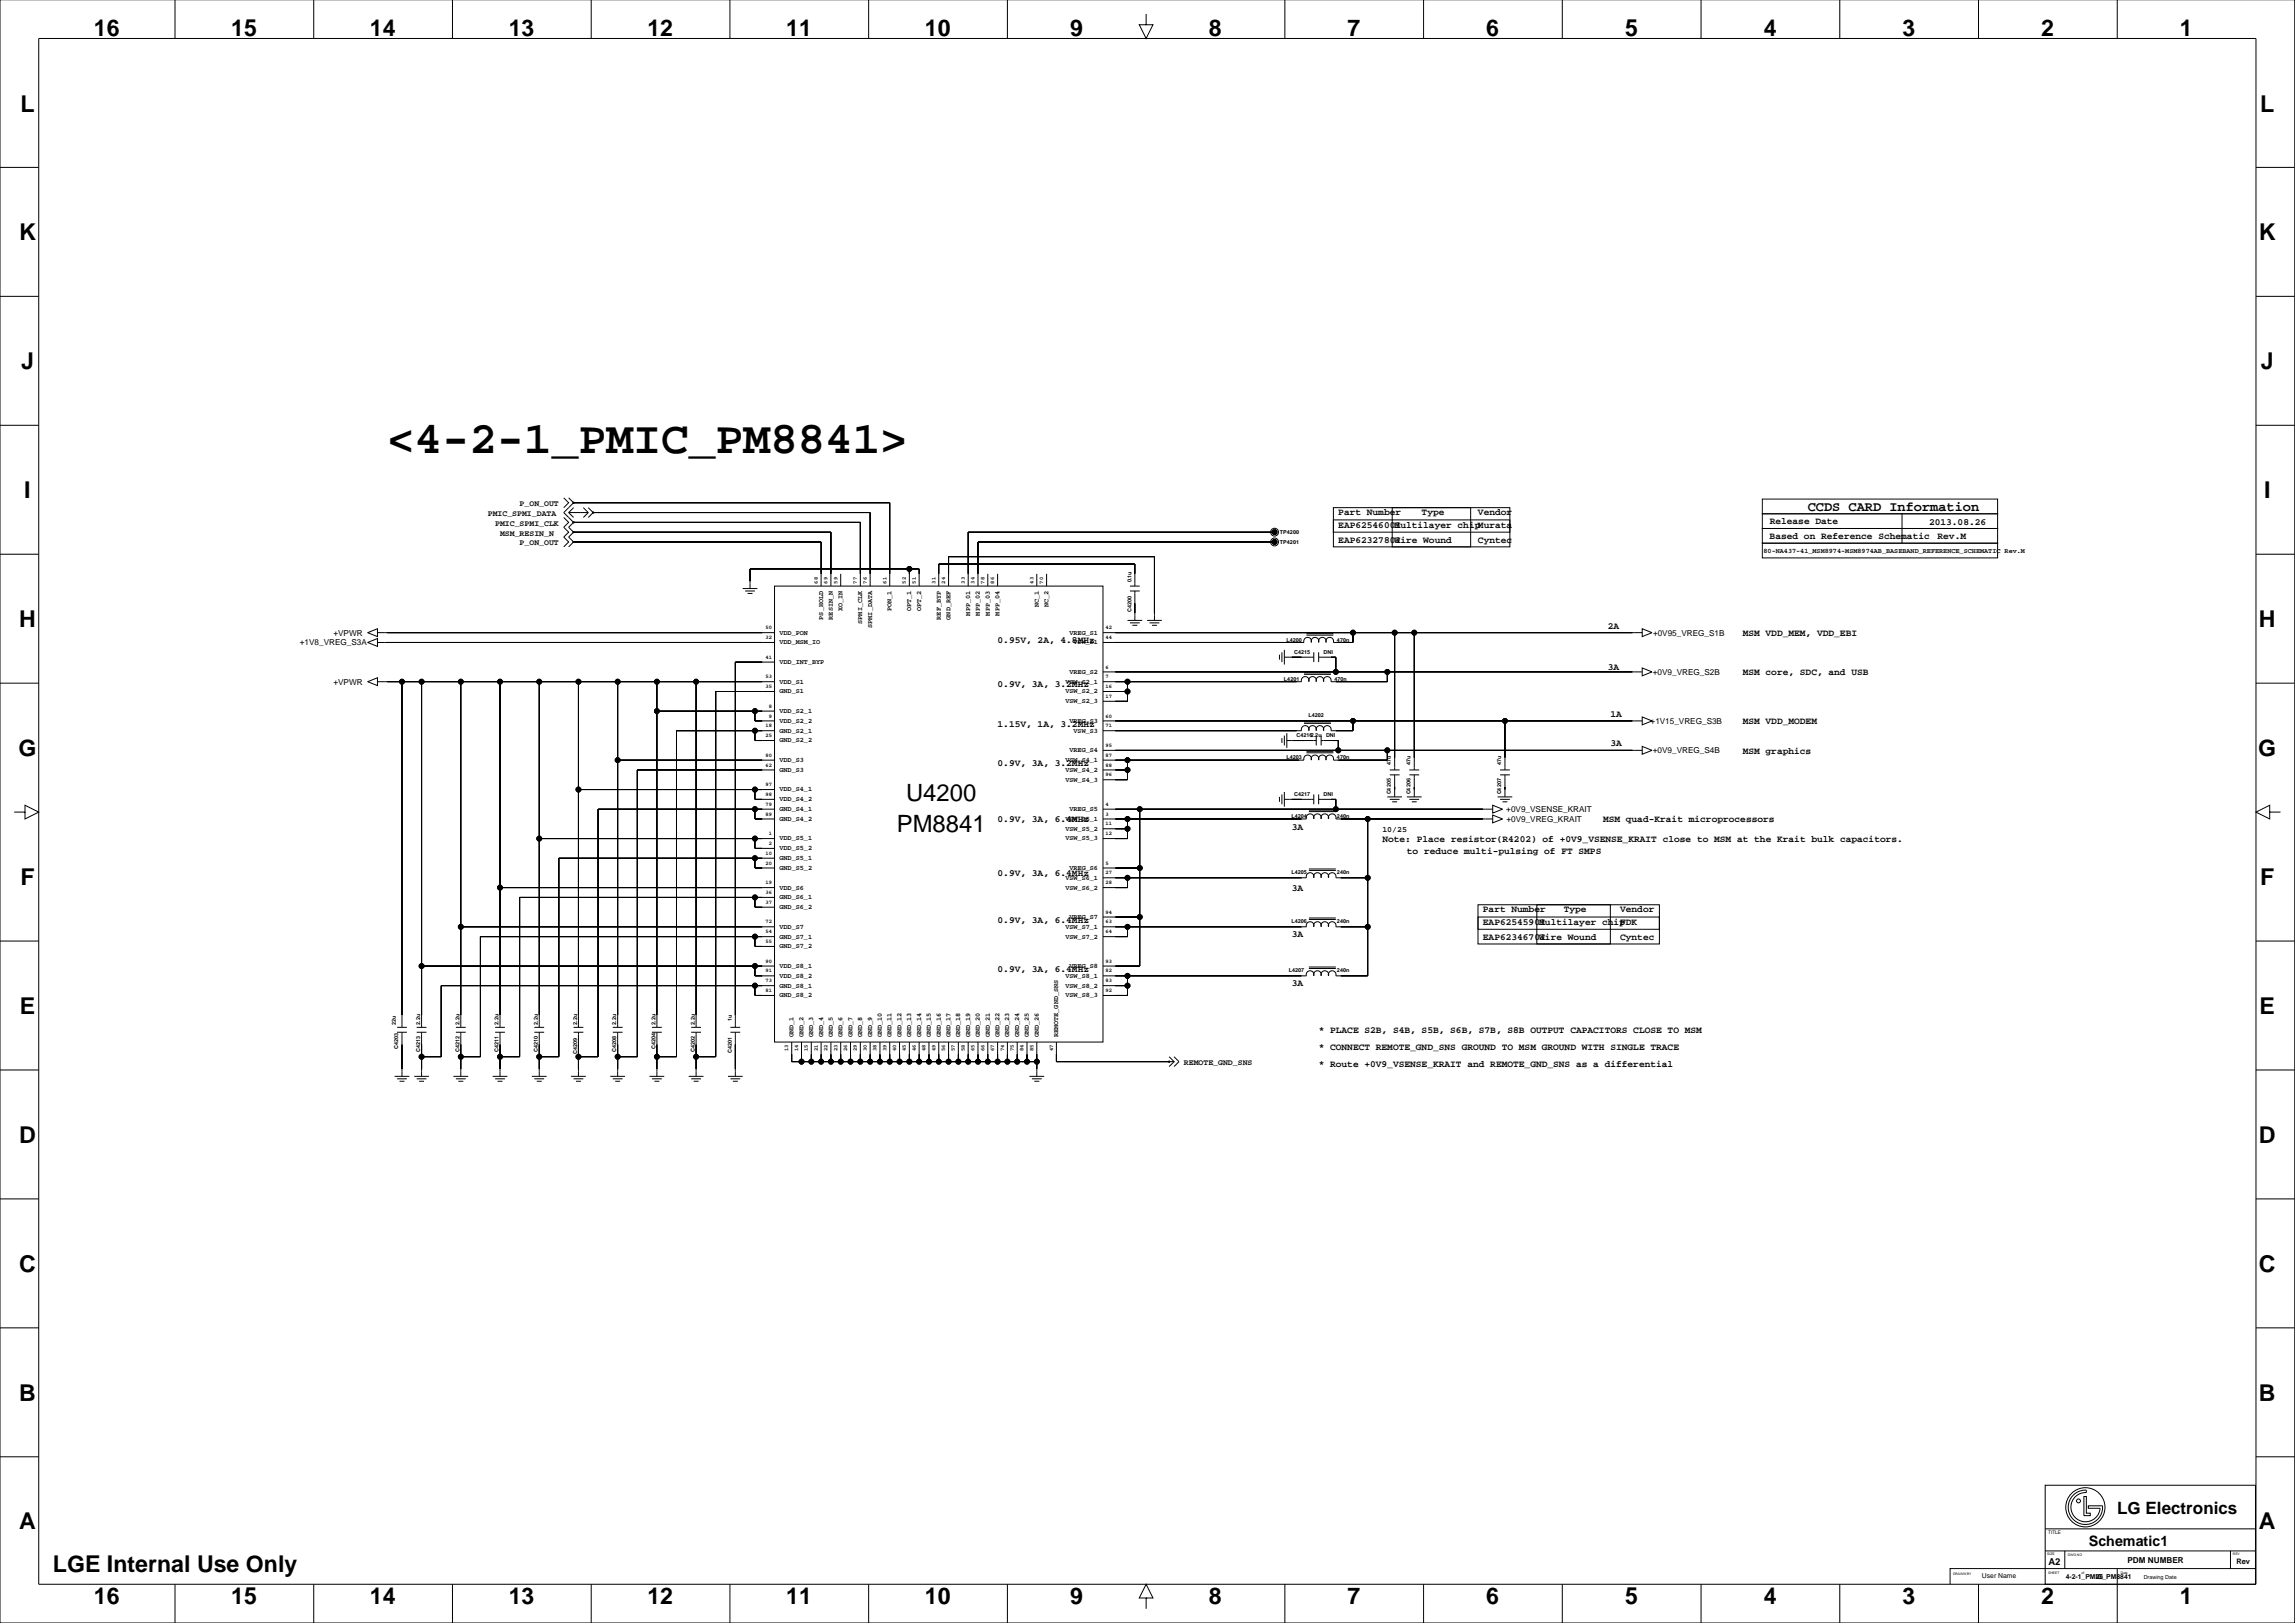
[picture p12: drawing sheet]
<svg xmlns="http://www.w3.org/2000/svg" width="1189mm" height="841mm" viewBox="0 0 1189 841" stroke-linecap="round" stroke-linejoin="round" font-family="sans-serif">
<defs><g id="words">
<text font-size="23.6" x="201" y="235">&lt;4-2-1_PMIC_PM8841&gt;</text>
<g font-size="12.3">
<text x="469" y="415">U4200</text>
<text x="465" y="431">PM8841</text>
</g>
<g font-size="12">
<text x="49" y="18">16</text>
<text x="120" y="18">15</text>
<text x="192" y="18">14</text>
<text x="264" y="18">13</text>
<text x="335" y="18">12</text>
<text x="407" y="18">11</text>
<text x="479" y="18">10</text>
<text x="554" y="18">9</text>
<text x="626" y="19">8</text>
<text x="698" y="18">7</text>
<text x="770" y="18">6</text>
<text x="842" y="18">5</text>
<text x="914" y="18">4</text>
<text x="986" y="18">3</text>
<text x="1057" y="18">2</text>
<text x="1129" y="18">1</text>
<text x="11" y="58">L</text>
<text x="1171" y="58">L</text>
<text x="10" y="125">K</text>
<text x="1170" y="125">K</text>
<text x="11" y="191">J</text>
<text x="1171" y="191">J</text>
<text x="13" y="258">I</text>
<text x="1173" y="258">I</text>
<text x="10" y="325">H</text>
<text x="1170" y="325">H</text>
<text x="10" y="392">G</text>
<text x="1170" y="392">G</text>
<text x="11" y="458">F</text>
<text x="1171" y="458">F</text>
<text x="10" y="525">E</text>
<text x="1170" y="525">E</text>
<text x="10" y="592">D</text>
<text x="1170" y="592">D</text>
<text x="10" y="659">C</text>
<text x="1170" y="659">C</text>
<text x="10" y="726">B</text>
<text x="1170" y="726">B</text>
<text x="10" y="792">A</text>
<text x="1170" y="792">A</text>
<text x="27" y="814">LGE Internal Use Only</text>
<text x="49" y="831">16</text>
<text x="120" y="831">15</text>
<text x="192" y="831">14</text>
<text x="264" y="831">13</text>
<text x="335" y="831">12</text>
<text x="407" y="831">11</text>
<text x="479" y="831">10</text>
<text x="554" y="831">9</text>
<text x="626" y="831">8</text>
<text x="698" y="831">7</text>
<text x="770" y="831">6</text>
<text x="842" y="831">5</text>
<text x="914" y="831">4</text>
<text x="986" y="831">3</text>
<text x="1057" y="831">2</text>
<text x="1129" y="831">1</text>
</g>
<text font-size="8.8" x="1097" y="784">LG Electronics</text>
<text font-size="7.4" x="1082" y="801">Schematic1</text>
<text font-size="7.1" x="936" y="265">CCDS CARD Information</text>
<g font-size="4.9">
<text x="693" y="267">Part Number</text>
<text x="736" y="267">Type</text>
<text x="766" y="267">Vendor</text>
<text x="693" y="273">EAP62546001</text>
<text x="722" y="273">Multilayer chipMurata</text>
<text x="917" y="272">Release Date</text>
<text x="999" y="272">2013.08.26</text>
<text x="693" y="281">EAP62327801</text>
<text x="722" y="281">Wire Wound</text>
<text x="766" y="281">Cyntec</text>
<text x="917" y="279">Based on Reference Schematic</text>
<text x="1004" y="279">Rev.M</text>
<text x="833" y="326">2A</text>
<text x="903" y="329">MSM VDD_MEM, VDD_EBI</text>
<text x="517" y="333">0.95V, 2A, 4.8MHz</text>
<text x="833" y="347">3A</text>
<text x="903" y="350">MSM core, SDC, and USB</text>
<text x="517" y="356">0.9V, 3A, 3.2MHz</text>
<text x="834" y="371">1A</text>
<text x="517" y="376">1.15V, 1A, 3.2MHz</text>
<text x="903" y="375">MSM VDD_MODEM</text>
<text x="834" y="387">3A</text>
<text x="903" y="390">MSM graphics</text>
<text x="517" y="397">0.9V, 3A, 3.2MHz</text>
<text x="517" y="426">0.9V, 3A, 6.4MHz</text>
<text x="830" y="426">MSM quad-Krait microprocessors</text>
<text x="669" y="430">3A</text>
<text x="716" y="436">Note: Place resistor(R4202) of +0V9_VSENSE_KRAIT close to MSM at the Krait bulk capacitors.</text>
<text x="729" y="442">to reduce multi-pulsing of FT SMPS</text>
<text x="517" y="454">0.9V, 3A, 6.4MHz</text>
<text x="669" y="461">3A</text>
<text x="768" y="472">Part Number</text>
<text x="810" y="472">Type</text>
<text x="839" y="472">Vendor</text>
<text x="517" y="478">0.9V, 3A, 6.4MHz</text>
<text x="768" y="479">EAP62545901</text>
<text x="797" y="479">Multilayer chip</text>
<text x="839" y="479">FDK</text>
<text x="669" y="486">3A</text>
<text x="768" y="487">EAP62346701</text>
<text x="797" y="487">Wire Wound</text>
<text x="839" y="487">Cyntec</text>
<text x="517" y="503">0.9V, 3A, 6.4MHz</text>
<text x="669" y="511">3A</text>
<text x="683" y="535">* PLACE S2B, S4B, S5B, S6B, S7B, S8B OUTPUT CAPACITORS CLOSE TO MSM</text>
<text x="683" y="544">* CONNECT REMOTE_GND_SNS GROUND TO MSM GROUND WITH SINGLE TRACE</text>
<text x="683" y="553">* Route +0V9_VSENSE_KRAIT and REMOTE_GND_SNS as a differential</text>
<text x="1061" y="811">A2</text>
</g>
<g font-size="4.2">
<text x="269" y="262">P_ON_OUT</text>
<text x="253" y="267">PMIC_SPMI_DATA</text>
<text x="256" y="272">PMIC_SPMI_CLK</text>
<text x="259" y="277">MSM_RESIN_N</text>
<text x="269" y="283">P_ON_OUT</text>
<text x="173" y="329">+VPWR</text>
<text x="856" y="329">+0V95_VREG_S1B</text>
<text x="155" y="334">+1V8_VREG_S3A</text>
<text x="856" y="350">+0V9_VREG_S2B</text>
<text x="173" y="355">+VPWR</text>
<text x="855" y="375">+1V15_VREG_S3B</text>
<text x="856" y="390">+0V9_VREG_S4B</text>
<text x="780" y="421">+0V9_VSENSE_KRAIT</text>
<text x="780" y="426">+0V9_VREG_KRAIT</text>
<text x="716" y="431">10/25</text>
<text x="613" y="552">REMOTE_GND_SNS</text>
<text x="1102" y="810">PDM NUMBER</text>
</g>
<text font-size="3.9" x="1158" y="810">Rev</text>
<g font-size="3.5">
<text x="914" y="286">80-NA437-41_MSM8974-MSM8974AB_BASEBAND_REFERENCE_SCHEMATIC Rev.M</text>
<text x="437" y="317" transform="rotate(-90 437 317)">XO_IN</text>
<text x="462" y="317" transform="rotate(-90 462 317)">PON_1</text>
<text x="472" y="317" transform="rotate(-90 472 317)">OPT_1</text>
<text x="477" y="317" transform="rotate(-90 477 317)">OPT_2</text>
<text x="538" y="315" transform="rotate(-90 538 315)">NC_1</text>
<text x="543" y="315" transform="rotate(-90 543 315)">NC_2</text>
<text x="426" y="321" transform="rotate(-90 426 321)">PS_HOLD</text>
<text x="431" y="321" transform="rotate(-90 431 321)">RESIN_N</text>
<text x="447" y="323" transform="rotate(-90 447 323)">SPMI_CLK</text>
<text x="487" y="321" transform="rotate(-90 487 321)">REF_BYP</text>
<text x="492" y="321" transform="rotate(-90 492 321)">GND_REF</text>
<text x="503" y="319" transform="rotate(-90 503 319)">MPP_01</text>
<text x="508" y="319" transform="rotate(-90 508 319)">MPP_02</text>
<text x="513" y="319" transform="rotate(-90 513 319)">MPP_03</text>
<text x="518" y="319" transform="rotate(-90 518 319)">MPP_04</text>
<text x="404" y="329">VDD_PON</text>
<text x="452" y="325" transform="rotate(-90 452 325)">SPMI_DATA</text>
<text x="554" y="329">VREG_S1</text>
<text x="404" y="334">VDD_MSM_IO</text>
<text x="556" y="334">VSW_S1</text>
<text x="404" y="344">VDD_INT_BYP</text>
<text x="554" y="349">VREG_S2</text>
<text x="404" y="359">GND_S1</text>
<text x="404" y="354">VDD_S1</text>
<text x="552" y="354">VSW_S2_1</text>
<text x="552" y="359">VSW_S2_2</text>
<text x="552" y="364">VSW_S2_3</text>
<text x="404" y="369">VDD_S2_1</text>
<text x="404" y="374">VDD_S2_2</text>
<text x="554" y="374">VREG_S3</text>
<text x="404" y="379">GND_S2_1</text>
<text x="556" y="379">VSW_S3</text>
<text x="404" y="385">GND_S2_2</text>
<text x="554" y="390">VREG_S4</text>
<text x="404" y="395">VDD_S3</text>
<text x="552" y="395">VSW_S4_1</text>
<text x="404" y="400">GND_S3</text>
<text x="552" y="400">VSW_S4_2</text>
<text x="552" y="405">VSW_S4_3</text>
<text x="404" y="410">VDD_S4_1</text>
<text x="404" y="415">VDD_S4_2</text>
<text x="404" y="420">GND_S4_1</text>
<text x="404" y="425">GND_S4_2</text>
<text x="552" y="425">VSW_S5_1</text>
<text x="554" y="420">VREG_S5</text>
<text x="552" y="430">VSW_S5_2</text>
<text x="404" y="435">VDD_S5_1</text>
<text x="552" y="435">VSW_S5_3</text>
<text x="404" y="440">VDD_S5_2</text>
<text x="404" y="446">GND_S5_1</text>
<text x="404" y="451">GND_S5_2</text>
<text x="552" y="456">VSW_S6_1</text>
<text x="554" y="451">VREG_S6</text>
<text x="404" y="461">VDD_S6</text>
<text x="552" y="461">VSW_S6_2</text>
<text x="404" y="466">GND_S6_1</text>
<text x="404" y="471">GND_S6_2</text>
<text x="554" y="476">VREG_S7</text>
<text x="404" y="481">VDD_S7</text>
<text x="552" y="481">VSW_S7_1</text>
<text x="404" y="486">GND_S7_1</text>
<text x="404" y="491">GND_S7_2</text>
<text x="552" y="486">VSW_S7_2</text>
<text x="404" y="501">VDD_S8_1</text>
<text x="554" y="501">VREG_S8</text>
<text x="404" y="506">VDD_S8_2</text>
<text x="552" y="506">VSW_S8_1</text>
<text x="404" y="512">GND_S8_1</text>
<text x="552" y="512">VSW_S8_2</text>
<text x="404" y="517">GND_S8_2</text>
<text x="552" y="517">VSW_S8_3</text>
<text x="411" y="537" transform="rotate(-90 411 537)">GND_1</text>
<text x="416" y="537" transform="rotate(-90 416 537)">GND_2</text>
<text x="421" y="537" transform="rotate(-90 421 537)">GND_3</text>
<text x="426" y="537" transform="rotate(-90 426 537)">GND_4</text>
<text x="431" y="537" transform="rotate(-90 431 537)">GND_5</text>
<text x="437" y="537" transform="rotate(-90 437 537)">GND_6</text>
<text x="442" y="537" transform="rotate(-90 442 537)">GND_7</text>
<text x="447" y="537" transform="rotate(-90 447 537)">GND_8</text>
<text x="452" y="537" transform="rotate(-90 452 537)">GND_9</text>
<text x="457" y="537" transform="rotate(-90 457 537)">GND_10</text>
<text x="462" y="537" transform="rotate(-90 462 537)">GND_11</text>
<text x="467" y="537" transform="rotate(-90 467 537)">GND_12</text>
<text x="472" y="537" transform="rotate(-90 472 537)">GND_13</text>
<text x="477" y="537" transform="rotate(-90 477 537)">GND_14</text>
<text x="482" y="537" transform="rotate(-90 482 537)">GND_15</text>
<text x="487" y="537" transform="rotate(-90 487 537)">GND_16</text>
<text x="492" y="537" transform="rotate(-90 492 537)">GND_17</text>
<text x="497" y="537" transform="rotate(-90 497 537)">GND_18</text>
<text x="503" y="537" transform="rotate(-90 503 537)">GND_19</text>
<text x="508" y="537" transform="rotate(-90 508 537)">GND_20</text>
<text x="513" y="537" transform="rotate(-90 513 537)">GND_21</text>
<text x="518" y="537" transform="rotate(-90 518 537)">GND_22</text>
<text x="523" y="537" transform="rotate(-90 523 537)">GND_23</text>
<text x="528" y="537" transform="rotate(-90 528 537)">GND_24</text>
<text x="533" y="537" transform="rotate(-90 533 537)">GND_25</text>
<text x="538" y="537" transform="rotate(-90 538 537)">GND_26</text>
<text x="548" y="537" transform="rotate(-90 548 537)">REMOTE_GND_SNS</text>
<text x="1027" y="818">User Name</text>
<text x="1070" y="818">4-2-1_PMIC_PM8841</text>
<text x="1086" y="818">26</text>
</g>
<g font-size="2.8">
<text x="663" y="277">TP4200</text>
<text x="663" y="282">TP4201</text>
<text x="424" y="302" transform="rotate(-90 424 302)">68</text>
<text x="429" y="302" transform="rotate(-90 429 302)">69</text>
<text x="434" y="302" transform="rotate(-90 434 302)">59</text>
<text x="444" y="302" transform="rotate(-90 444 302)">77</text>
<text x="449" y="302" transform="rotate(-90 449 302)">76</text>
<text x="459" y="302" transform="rotate(-90 459 302)">61</text>
<text x="469" y="302" transform="rotate(-90 469 302)">52</text>
<text x="474" y="302" transform="rotate(-90 474 302)">51</text>
<text x="485" y="302" transform="rotate(-90 485 302)">31</text>
<text x="490" y="302" transform="rotate(-90 490 302)">24</text>
<text x="500" y="302" transform="rotate(-90 500 302)">33</text>
<text x="505" y="302" transform="rotate(-90 505 302)">34</text>
<text x="510" y="302" transform="rotate(-90 510 302)">78</text>
<text x="515" y="302" transform="rotate(-90 515 302)">86</text>
<text x="535" y="302" transform="rotate(-90 535 302)">43</text>
<text x="540" y="302" transform="rotate(-90 540 302)">70</text>
<text x="586" y="302" transform="rotate(-90 586 302)">0.1u</text>
<text x="586" y="317" transform="rotate(-90 586 317)">C4200</text>
<text x="397" y="326">50</text>
<text x="573" y="326">42</text>
<text x="397" y="331">32</text>
<text x="573" y="331">44</text>
<text x="666" y="332">L4200</text>
<text x="693" y="332">470n</text>
<text x="397" y="341">41</text>
<text x="670" y="339">C4215</text>
<text x="686" y="339">DNI</text>
<text x="573" y="346">6</text>
<text x="397" y="351">53</text>
<text x="573" y="351">7</text>
<text x="665" y="353">L4201</text>
<text x="691" y="353">470n</text>
<text x="397" y="356">35</text>
<text x="573" y="356">16</text>
<text x="573" y="362">17</text>
<text x="398" y="372">9</text>
<text x="398" y="367">8</text>
<text x="573" y="372">60</text>
<text x="678" y="372">L4202</text>
<text x="397" y="377">18</text>
<text x="573" y="377">71</text>
<text x="397" y="382">25</text>
<text x="672" y="382">C42162.2u</text>
<text x="687" y="382">DNI</text>
<text x="573" y="387">95</text>
<text x="397" y="392">80</text>
<text x="573" y="392">87</text>
<text x="666" y="393">L4203</text>
<text x="693" y="393">470n</text>
<text x="397" y="397">62</text>
<text x="573" y="397">88</text>
<text x="720" y="396" transform="rotate(-90 720 396)">47u</text>
<text x="731" y="396" transform="rotate(-90 731 396)">47u</text>
<text x="778" y="396" transform="rotate(-90 778 396)">47u</text>
<text x="397" y="407">97</text>
<text x="573" y="402">96</text>
<text x="397" y="412">98</text>
<text x="670" y="412">C4217</text>
<text x="686" y="412">DNI</text>
<text x="720" y="412" transform="rotate(-90 720 412)">C4205</text>
<text x="731" y="412" transform="rotate(-90 731 412)">C4206</text>
<text x="778" y="412" transform="rotate(-90 778 412)">C4207</text>
<text x="397" y="417">79</text>
<text x="573" y="417">4</text>
<text x="397" y="422">89</text>
<text x="573" y="422">3</text>
<text x="669" y="424">L4204</text>
<text x="693" y="424">240n</text>
<text x="573" y="428">11</text>
<text x="398" y="438">2</text>
<text x="398" y="433">1</text>
<text x="573" y="433">12</text>
<text x="397" y="443">10</text>
<text x="397" y="448">20</text>
<text x="573" y="448">5</text>
<text x="573" y="453">27</text>
<text x="669" y="453">L4205</text>
<text x="693" y="453">240n</text>
<text x="397" y="458">19</text>
<text x="573" y="458">28</text>
<text x="397" y="463">36</text>
<text x="397" y="468">37</text>
<text x="573" y="473">94</text>
<text x="397" y="478">72</text>
<text x="573" y="478">63</text>
<text x="669" y="478">L4206</text>
<text x="693" y="478">240n</text>
<text x="397" y="483">54</text>
<text x="573" y="483">64</text>
<text x="397" y="488">55</text>
<text x="397" y="504">91</text>
<text x="397" y="499">90</text>
<text x="573" y="504">82</text>
<text x="573" y="499">93</text>
<text x="668" y="504">L4207</text>
<text x="693" y="504">240n</text>
<text x="397" y="509">73</text>
<text x="573" y="509">83</text>
<text x="397" y="514">81</text>
<text x="573" y="514">92</text>
<text x="205" y="531" transform="rotate(-90 205 531)">22u</text>
<text x="218" y="531" transform="rotate(-90 218 531)">2.2u</text>
<text x="238" y="531" transform="rotate(-90 238 531)">2.2u</text>
<text x="258" y="531" transform="rotate(-90 258 531)">2.2u</text>
<text x="279" y="531" transform="rotate(-90 279 531)">2.2u</text>
<text x="299" y="531" transform="rotate(-90 299 531)">2.2u</text>
<text x="319" y="531" transform="rotate(-90 319 531)">2.2u</text>
<text x="340" y="531" transform="rotate(-90 340 531)">2.2u</text>
<text x="360" y="531" transform="rotate(-90 360 531)">2.2u</text>
<text x="379" y="529" transform="rotate(-90 379 529)">1u</text>
<text x="206" y="544" transform="rotate(-90 206 544)">C4203</text>
<text x="218" y="545" transform="rotate(-90 218 545)">C4213</text>
<text x="238" y="545" transform="rotate(-90 238 545)">C4212</text>
<text x="258" y="545" transform="rotate(-90 258 545)">C4211</text>
<text x="279" y="545" transform="rotate(-90 279 545)">C4210</text>
<text x="319" y="545" transform="rotate(-90 319 545)">C4208</text>
<text x="340" y="544" transform="rotate(-90 340 544)">C4204</text>
<text x="360" y="545" transform="rotate(-90 360 545)">C4202</text>
<text x="379" y="546" transform="rotate(-90 379 546)">C4201</text>
<text x="408" y="544" transform="rotate(-90 408 544)">13</text>
<text x="413" y="544" transform="rotate(-90 413 544)">14</text>
<text x="419" y="544" transform="rotate(-90 419 544)">15</text>
<text x="424" y="544" transform="rotate(-90 424 544)">21</text>
<text x="429" y="544" transform="rotate(-90 429 544)">22</text>
<text x="434" y="544" transform="rotate(-90 434 544)">23</text>
<text x="439" y="544" transform="rotate(-90 439 544)">26</text>
<text x="444" y="544" transform="rotate(-90 444 544)">29</text>
<text x="449" y="544" transform="rotate(-90 449 544)">30</text>
<text x="454" y="544" transform="rotate(-90 454 544)">38</text>
<text x="459" y="544" transform="rotate(-90 459 544)">39</text>
<text x="464" y="544" transform="rotate(-90 464 544)">40</text>
<text x="469" y="544" transform="rotate(-90 469 544)">45</text>
<text x="474" y="544" transform="rotate(-90 474 544)">46</text>
<text x="479" y="544" transform="rotate(-90 479 544)">48</text>
<text x="485" y="544" transform="rotate(-90 485 544)">49</text>
<text x="490" y="544" transform="rotate(-90 490 544)">56</text>
<text x="495" y="544" transform="rotate(-90 495 544)">57</text>
<text x="500" y="544" transform="rotate(-90 500 544)">58</text>
<text x="505" y="544" transform="rotate(-90 505 544)">65</text>
<text x="510" y="544" transform="rotate(-90 510 544)">66</text>
<text x="515" y="544" transform="rotate(-90 515 544)">67</text>
<text x="520" y="544" transform="rotate(-90 520 544)">74</text>
<text x="525" y="544" transform="rotate(-90 525 544)">75</text>
<text x="530" y="544" transform="rotate(-90 530 544)">84</text>
<text x="535" y="544" transform="rotate(-90 535 544)">85</text>
<text x="545" y="544" transform="rotate(-90 545 544)">47</text>
<text x="299" y="546" transform="rotate(-90 299 546)">C4209</text>
<text x="1110" y="818">Drawing Date</text>
</g>
<text font-size="2.5" x="1061" y="795">TITLE</text>
<g font-size="1.8">
<text x="1060" y="806">SIZE</text>
<text x="1071" y="806">DWG NO</text>
<text x="1157" y="806">REV</text>
<text x="1012" y="816">DRAWN BY</text>
<text x="1061" y="815">SHEET</text>
<text x="1078" y="815">of</text>
<text x="1099" y="815">Date</text>
</g>
</g></defs>
<g fill="none" stroke="#000" stroke-width=".52">
<path d="M0 0v841h1189v-841M91 0v20M163 0v20M234 0v20M306 0v20M378 0v20M450 0v20M522 0v20M666 0v20M737 0v20M809 0v20M881 0v20"/>
<path d="M953 0v20M1025 0v20M1097 0v20M20 20h1149v801h-1149zM594 7v6h3l-3 7-4-7h4M0 87h20M1169 87h20M0 154h20M1169 154h20M0 220h20M1169 220h20M292 258l3 2-3 3"/>
<path d="M295 258l2 2-5 5 5 6-2 2 2 3-2 2 2 3-2 2M913 259h122v7h-122zM292 268l3 3-3 2 3 3-3 2 3 3-3 2M295 265h10M295 265l2 3M297 271h.1M297 276h.1M297 260h.1M297 276h133v28M297 260h164v44M297 271h149v33M297 263l-2 2"/>
<path d="M302 263l3 2M305 263l2 2-2 3M305 265l-3 3M307 265h.1M307 265h144v39M660 276h.1M661 276h-159v28M691 269h91v7h-91zM691 263h91v20h-91zM721 263h41v20h-41zM913 266h122v8h-122zM913 274h122v7h-122z"/>
<path d="M985 266v15M0 287h20M297 281h.1M297 281h128v23M436 297v7M471 295v9M512 297v7M517 297v7M537 297v7M542 297v7M660 281h.1M661 281h-154v23"/>
<path d="M913 281h122v8h-122zM1169 287h20M385 305h7M386 306h5M387 307h3M401 304h170v236h-170zM476 304v-9h-87v10M486 304v-12h102v12M491 304v-16h107v33M585 306h5M585 304h5M588 306v15"/>
<path d="M190 333l6-2v4zM190 328l6-2v4zM196 333h205M196 328h205M571 328h280M584 321h8M585 323h5M587 324h2M594 321h8M595 323h6M597 324h2M663 339v3"/>
<path d="M664 338v5M665 337v7M677 329h14M677 328h14M679 333a2 2 0 0 1 2-3 2 2 0 0 1 2 3M679 333a2 2 0 0 0-2-3 2 2 0 0 0-2 3h-104M681 338v5M683 338v5M701 328v5h-10a2 2 0 0 0-2-3 2 2 0 0 0-2 3 2 2 0 0 0-2-3 2 2 0 0 0-2 3M722 328v71M733 328v71M851 326l5 2-5 2z"/>
<path d="M0 354h20M190 353l6-2v4zM196 353h205M208 353v179M218 353v179M239 353v179M259 353v179M279 353v179M300 353v179M320 353v179M340 353v179M361 353v179"/>
<path d="M401 343h-20v189M401 358h-30v189h-10M571 353h103M571 358h13M571 348h280M584 353v10h-13M665 340h16M674 353a2 2 0 0 1 2-3 2 2 0 0 1 2 3 2 2 0 0 1 2-3 2 2 0 0 1 2 3 2 2 0 0 1 2-3 2 2 0 0 1 2 3 2 2 0 0 1 2-3 2 2 0 0 1 1 3M675 349h14M683 340h9v8M719 348v5h-30M851 346l5 2-5 2z"/>
<path d="M1169 354h20M340 368h61M391 368v5h10M391 378v6h10M401 378h-51v169h-10M571 373h280M667 380v7M675 375h14M675 374h14M701 373v5h-12a2 2 0 0 0-1-2 2 2 0 0 0-2 2 2 2 0 0 0-2-2 2 2 0 0 0-2 2 2 2 0 0 0-2-2 2 2 0 0 0-2 2 2 2 0 0 0-2-2 2 2 0 0 0-2 2h-103M780 373v26M851 371l5 2-5 2z"/>
<path d="M320 394h81M401 399h-71v148h-10M571 399h13M571 389h280M584 394v10h-13M664 382v3M665 381v5M667 384h15M677 390h14M677 389h14M679 394a2 2 0 0 1 2-3 2 2 0 0 1 2 3M679 394a2 2 0 0 0-2-3 2 2 0 0 0-2 3h-104"/>
<path d="M682 381v5M684 384h9v5M684 381v5M719 389v5h-28a2 2 0 0 0-2-3 2 2 0 0 0-2 3 2 2 0 0 0-2-3 2 2 0 0 0-2 3M720 399h5M730 399h5M777 399h5M851 387l5 2-5 2zM300 409h101M391 409v5h10M391 419v5h10M401 419h-91v128h-10"/>
<path d="M571 419h202M590 419v81h-19M663 413v2M664 412v5M665 414h16M665 410v8M678 420h14M681 412v5M683 414h9v5M683 412v5M719 413h7M720 401h5"/>
<path d="M720 414h5M721 415h3M722 401v12M729 413h7M730 401h5M730 414h5M731 415h3M733 401v12M773 417l5 2-5 2zM776 413h7M777 401h5M777 414h5"/>
<path d="M778 415h3M780 401v12M7 421h6v-4l7 4-7 3v-3M279 434h122M391 434v5h10M571 424h106a2 2 0 0 1 2-2 2 2 0 0 1 2 2 2 2 0 0 1 1-2 2 2 0 0 1 2 2 2 2 0 0 1 2-2 2 2 0 0 1 2 2 2 2 0 0 1 2-2 2 2 0 0 1 2 2h81M571 429h13M584 424v10h-13M708 424v81h-16a2 2 0 0 0-2-2 2 2 0 0 0-2 2 2 2 0 0 0-2-2 2 2 0 0 0-2 2 2 2 0 0 0-2-2 2 2 0 0 0-1 2 2 2 0 0 0-2-2 2 2 0 0 0-2 2h-106M773 422l5 2-5 2zM1176 421v-4l-7 4 7 3v-3h5M259 460h142"/>
<path d="M391 445v5h10M401 445h-112v102h-10M571 455h106a2 2 0 0 1 2-3 2 2 0 0 1 2 3 2 2 0 0 1 1-3 2 2 0 0 1 2 3 2 2 0 0 1 2-3 2 2 0 0 1 2 3 2 2 0 0 1 2-3 2 2 0 0 1 2 3h16M571 450h19M584 455v5h-13M678 451h14M678 450h14M391 465v5h10M401 465h-132v82h-10M571 475h19M678 476h14M766 469h94v20h-94z"/>
<path d="M766 475h94v6h-94zM796 469h38v20h-38zM0 487h20M239 480h162M391 485v5h10M401 485h-152v62h-10M571 480h106a2 2 0 0 1 2-3 2 2 0 0 1 2 3 2 2 0 0 1 1-3 2 2 0 0 1 2 3 2 2 0 0 1 2-3 2 2 0 0 1 2 3 2 2 0 0 1 2-3 2 2 0 0 1 2 3h16M584 480v5h-13M1169 487h20M218 500h183M391 500v5h10M391 511v5h10"/>
<path d="M401 511h-172v36h-11M571 511h13M584 505v11h-13M678 502h14M678 501h14M206 532h5M206 535h5M208 535v23M216 532h5M216 535h5M218 535v23M236 532h5"/>
<path d="M236 535h5M239 535v23M256 532h6M256 535h6M259 535v23M277 532h5M277 535h5M279 535v23M297 532h5M297 535h5M300 535v23M317 532h6"/>
<path d="M317 535h6M320 535v23M338 532h5M338 535h5M340 535v23M358 532h5M358 535h5M361 535v23M378 532h5M378 535h5M381 535v23M410 540v10h127"/>
<path d="M415 540v10M420 540v10M425 540v10M430 540v10M436 540v10M441 540v10M446 540v10M451 540v10M456 540v10M461 540v10M466 540v10M471 540v10"/>
<path d="M476 540v10M481 540v10M486 540v10M491 540v10M496 540v10M502 540v10M507 540v10M512 540v10M517 540v10M522 540v10M527 540v10M532 540v10"/>
<path d="M537 540v18M547 540v10h59M0 554h20M204 558h8M206 559h5M215 558h7M216 559h5M235 558h8M236 559h5M255 558h8M256 559h6M276 558h7"/>
<path d="M277 559h5M296 558h7M297 559h5M316 558h8M317 559h6M336 558h8M338 559h5M357 558h7M358 559h5M377 558h8M378 559h5M533 558h8"/>
<path d="M535 559h5M606 550h.1M606 547l2 3h-2M608 547l3 3-3 2M608 550l-2 2M1169 554h20M207 560h3M217 560h3M237 560h3M258 560h2M278 560h3M298 560h3"/>
<path d="M319 560h2M339 560h3M359 560h3M380 560h2M536 560h2M0 621h20M1169 621h20M0 688h20M1169 688h20M0 755h20M1169 755h20M1059 769h109v52h-109z"/>
<path d="M1074 775a9 9 0 0 1 7-3v1a8 8 0 0 0-8 7 8 8 0 0 0 7 8 8 8 0 0 0 8-7h-6v-1h7a9 9 0 0 1-12 9 9 9 0 0 1-3-14zM1080 775h1v9h2v1h-3zM1059 792h109M1059 812h109M1059 803h109M1060 812h-50v9M1070 803v9M1097 813v28M1155 803v9M91 821v20M163 821v20M234 821v20"/>
<path d="M306 821v20M378 821v20M450 821v20M522 821v20M594 828h3l-3-7-4 7h4v5M666 821v20M737 821v20M809 821v20M881 821v20M953 821v20M1025 821v20"/>
<circle cx="297" cy="260" r=".3"/>
<circle cx="297" cy="276" r=".3"/>
<circle cx="297" cy="271" r=".3"/>
<circle cx="307" cy="265" r=".3"/>
<circle cx="660" cy="276" r="2"/>
<circle cx="660" cy="276" r="1.3"/>
<circle cx="297" cy="281" r=".3"/>
<circle cx="471" cy="295" r="1.3"/>
<circle cx="660" cy="281" r="2"/>
<circle cx="660" cy="281" r="1.3"/>
<circle cx="701" cy="328" r="1.3"/>
<circle cx="722" cy="328" r="1.3"/>
<circle cx="733" cy="328" r="1.3"/>
<circle cx="208" cy="353" r="1.3"/>
<circle cx="218" cy="353" r="1.3"/>
<circle cx="239" cy="353" r="1.3"/>
<circle cx="259" cy="353" r="1.3"/>
<circle cx="279" cy="353" r="1.3"/>
<circle cx="300" cy="353" r="1.3"/>
<circle cx="320" cy="353" r="1.3"/>
<circle cx="340" cy="353" r="1.3"/>
<circle cx="361" cy="353" r="1.3"/>
<circle cx="584" cy="358" r="1.3"/>
<circle cx="584" cy="353" r="1.3"/>
<circle cx="692" cy="348" r="1.3"/>
<circle cx="719" cy="348" r="1.3"/>
<circle cx="340" cy="368" r="1.3"/>
<circle cx="391" cy="378" r="1.3"/>
<circle cx="391" cy="368" r="1.3"/>
<circle cx="701" cy="373" r="1.3"/>
<circle cx="780" cy="373" r="1.3"/>
<circle cx="320" cy="394" r="1.3"/>
<circle cx="584" cy="394" r="1.3"/>
<circle cx="584" cy="399" r="1.3"/>
<circle cx="693" cy="389" r="1.3"/>
<circle cx="719" cy="389" r="1.3"/>
<circle cx="300" cy="409" r="1.3"/>
<circle cx="391" cy="409" r="1.3"/>
<circle cx="391" cy="419" r="1.3"/>
<circle cx="590" cy="419" r="1.3"/>
<circle cx="692" cy="419" r="1.3"/>
<circle cx="279" cy="434" r="1.3"/>
<circle cx="391" cy="434" r="1.3"/>
<circle cx="584" cy="429" r="1.3"/>
<circle cx="584" cy="424" r="1.3"/>
<circle cx="708" cy="424" r="1.3"/>
<circle cx="259" cy="460" r="1.3"/>
<circle cx="391" cy="445" r="1.3"/>
<circle cx="584" cy="455" r="1.3"/>
<circle cx="590" cy="450" r="1.3"/>
<circle cx="708" cy="455" r="1.3"/>
<circle cx="391" cy="465" r="1.3"/>
<circle cx="590" cy="475" r="1.3"/>
<circle cx="239" cy="480" r="1.3"/>
<circle cx="391" cy="485" r="1.3"/>
<circle cx="584" cy="480" r="1.3"/>
<circle cx="708" cy="480" r="1.3"/>
<circle cx="218" cy="500" r="1.3"/>
<circle cx="391" cy="511" r="1.3"/>
<circle cx="391" cy="500" r="1.3"/>
<circle cx="584" cy="505" r="1.3"/>
<circle cx="584" cy="511" r="1.3"/>
<circle cx="218" cy="547" r="1.3"/>
<circle cx="239" cy="547" r="1.3"/>
<circle cx="259" cy="547" r="1.3"/>
<circle cx="279" cy="547" r="1.3"/>
<circle cx="300" cy="547" r="1.3"/>
<circle cx="320" cy="547" r="1.3"/>
<circle cx="340" cy="547" r="1.3"/>
<circle cx="361" cy="547" r="1.3"/>
<circle cx="415" cy="550" r="1.3"/>
<circle cx="420" cy="550" r="1.3"/>
<circle cx="425" cy="550" r="1.3"/>
<circle cx="430" cy="550" r="1.3"/>
<circle cx="436" cy="550" r="1.3"/>
<circle cx="441" cy="550" r="1.3"/>
<circle cx="446" cy="550" r="1.3"/>
<circle cx="451" cy="550" r="1.3"/>
<circle cx="456" cy="550" r="1.3"/>
<circle cx="461" cy="550" r="1.3"/>
<circle cx="466" cy="550" r="1.3"/>
<circle cx="471" cy="550" r="1.3"/>
<circle cx="476" cy="550" r="1.3"/>
<circle cx="481" cy="550" r="1.3"/>
<circle cx="486" cy="550" r="1.3"/>
<circle cx="491" cy="550" r="1.3"/>
<circle cx="496" cy="550" r="1.3"/>
<circle cx="502" cy="550" r="1.3"/>
<circle cx="507" cy="550" r="1.3"/>
<circle cx="512" cy="550" r="1.3"/>
<circle cx="517" cy="550" r="1.3"/>
<circle cx="522" cy="550" r="1.3"/>
<circle cx="527" cy="550" r="1.3"/>
<circle cx="532" cy="550" r="1.3"/>
<circle cx="537" cy="550" r="1.3"/>
<circle cx="606" cy="550" r=".3"/>
<circle cx="1077" cy="777" r="1"/>
<circle cx="1080" cy="781" r="10"/>
</g>
<g fill="#000" stroke="#000" stroke-width=".52">
<path d="M430 276v21z" fill-rule="evenodd"/>
<path d="M297 276h133z" fill-rule="evenodd"/>
<path d="M446 271v26z" fill-rule="evenodd"/>
<path d="M297 271h149z" fill-rule="evenodd"/>
<path d="M451 265v32z" fill-rule="evenodd"/>
<path d="M307 265h144z" fill-rule="evenodd"/>
<path d="M461 260v37z" fill-rule="evenodd"/>
<path d="M297 260h164z" fill-rule="evenodd"/>
<path d="M502 276v21z" fill-rule="evenodd"/>
<path d="M502 276h158z" fill-rule="evenodd"/>
<path d="M389 295v6z" fill-rule="evenodd"/>
<path d="M425 281v16z" fill-rule="evenodd"/>
<path d="M297 281h128z" fill-rule="evenodd"/>
<path d="M471 295v2z" fill-rule="evenodd"/>
<path d="M389 295h82z" fill-rule="evenodd"/>
<path d="M476 295v2z" fill-rule="evenodd"/>
<path d="M471 295h5z" fill-rule="evenodd"/>
<path d="M486 292v5z" fill-rule="evenodd"/>
<path d="M491 288v9z" fill-rule="evenodd"/>
<path d="M507 281v16z" fill-rule="evenodd"/>
<path d="M486 292h102z" fill-rule="evenodd"/>
<path d="M588 292v5z" fill-rule="evenodd"/>
<path d="M491 288h107z" fill-rule="evenodd"/>
<path d="M598 288v30z" fill-rule="evenodd"/>
<path d="M507 281h153z" fill-rule="evenodd"/>
<path d="M588 312v6z" fill-rule="evenodd"/>
<path d="M201 333h194z" fill-rule="evenodd"/>
<path d="M201 328h194z" fill-rule="evenodd"/>
<path d="M578 333h95z" fill-rule="evenodd"/>
<path d="M693 333h8z" fill-rule="evenodd"/>
<path d="M701 328v5z" fill-rule="evenodd"/>
<path d="M578 328h123z" fill-rule="evenodd"/>
<path d="M701 328h21z" fill-rule="evenodd"/>
<path d="M722 328v64z" fill-rule="evenodd"/>
<path d="M733 328v64z" fill-rule="evenodd"/>
<path d="M722 328h11z" fill-rule="evenodd"/>
<path d="M733 328h113z" fill-rule="evenodd"/>
<path d="M208 353v173z" fill-rule="evenodd"/>
<path d="M201 353h7z" fill-rule="evenodd"/>
<path d="M218 353v147z" fill-rule="evenodd"/>
<path d="M208 353h10z" fill-rule="evenodd"/>
<path d="M239 353v127z" fill-rule="evenodd"/>
<path d="M218 353h21z" fill-rule="evenodd"/>
<path d="M259 353v107z" fill-rule="evenodd"/>
<path d="M239 353h20z" fill-rule="evenodd"/>
<path d="M279 353v81z" fill-rule="evenodd"/>
<path d="M259 353h20z" fill-rule="evenodd"/>
<path d="M300 353v56z" fill-rule="evenodd"/>
<path d="M279 353h21z" fill-rule="evenodd"/>
<path d="M320 353v41z" fill-rule="evenodd"/>
<path d="M300 353h20z" fill-rule="evenodd"/>
<path d="M340 353v15z" fill-rule="evenodd"/>
<path d="M320 353h20z" fill-rule="evenodd"/>
<path d="M361 353v173z" fill-rule="evenodd"/>
<path d="M340 353h21z" fill-rule="evenodd"/>
<path d="M371 358v189z" fill-rule="evenodd"/>
<path d="M381 343v183z" fill-rule="evenodd"/>
<path d="M371 358h24z" fill-rule="evenodd"/>
<path d="M361 353h34z" fill-rule="evenodd"/>
<path d="M381 343h14z" fill-rule="evenodd"/>
<path d="M584 358v5z" fill-rule="evenodd"/>
<path d="M578 358h6z" fill-rule="evenodd"/>
<path d="M584 353v5z" fill-rule="evenodd"/>
<path d="M578 353h6z" fill-rule="evenodd"/>
<path d="M584 353h88z" fill-rule="evenodd"/>
<path d="M669 340h5z" fill-rule="evenodd"/>
<path d="M689 340h3z" fill-rule="evenodd"/>
<path d="M578 348h114z" fill-rule="evenodd"/>
<path d="M692 340v8z" fill-rule="evenodd"/>
<path d="M692 348h27z" fill-rule="evenodd"/>
<path d="M719 348v5z" fill-rule="evenodd"/>
<path d="M692 353h27z" fill-rule="evenodd"/>
<path d="M719 348h127z" fill-rule="evenodd"/>
<path d="M340 368v158z" fill-rule="evenodd"/>
<path d="M350 378v169z" fill-rule="evenodd"/>
<path d="M391 378v6z" fill-rule="evenodd"/>
<path d="M350 378h41z" fill-rule="evenodd"/>
<path d="M391 368v5z" fill-rule="evenodd"/>
<path d="M340 368h51z" fill-rule="evenodd"/>
<path d="M391 378h4z" fill-rule="evenodd"/>
<path d="M391 368h4z" fill-rule="evenodd"/>
<path d="M391 373h4z" fill-rule="evenodd"/>
<path d="M578 363h6z" fill-rule="evenodd"/>
<path d="M578 378h94z" fill-rule="evenodd"/>
<path d="M692 378h9z" fill-rule="evenodd"/>
<path d="M701 373v5z" fill-rule="evenodd"/>
<path d="M578 373h123z" fill-rule="evenodd"/>
<path d="M780 373v19z" fill-rule="evenodd"/>
<path d="M701 373h79z" fill-rule="evenodd"/>
<path d="M780 373h66z" fill-rule="evenodd"/>
<path d="M320 394v132z" fill-rule="evenodd"/>
<path d="M330 399v148z" fill-rule="evenodd"/>
<path d="M391 384h4z" fill-rule="evenodd"/>
<path d="M330 399h65z" fill-rule="evenodd"/>
<path d="M320 394h75z" fill-rule="evenodd"/>
<path d="M578 399h6z" fill-rule="evenodd"/>
<path d="M584 399v5z" fill-rule="evenodd"/>
<path d="M584 394v5z" fill-rule="evenodd"/>
<path d="M578 394h6z" fill-rule="evenodd"/>
<path d="M584 394h89z" fill-rule="evenodd"/>
<path d="M670 384h5z" fill-rule="evenodd"/>
<path d="M693 384v5z" fill-rule="evenodd"/>
<path d="M691 384h2z" fill-rule="evenodd"/>
<path d="M578 389h115z" fill-rule="evenodd"/>
<path d="M693 389h26z" fill-rule="evenodd"/>
<path d="M693 394h26z" fill-rule="evenodd"/>
<path d="M719 389v5z" fill-rule="evenodd"/>
<path d="M719 389h127z" fill-rule="evenodd"/>
<path d="M300 409v117z" fill-rule="evenodd"/>
<path d="M310 419v128z" fill-rule="evenodd"/>
<path d="M391 419v5z" fill-rule="evenodd"/>
<path d="M310 419h81z" fill-rule="evenodd"/>
<path d="M391 409v5z" fill-rule="evenodd"/>
<path d="M300 409h91z" fill-rule="evenodd"/>
<path d="M391 419h4z" fill-rule="evenodd"/>
<path d="M391 414h4z" fill-rule="evenodd"/>
<path d="M391 409h4z" fill-rule="evenodd"/>
<path d="M578 404h6z" fill-rule="evenodd"/>
<path d="M578 419h12z" fill-rule="evenodd"/>
<path d="M590 419v31z" fill-rule="evenodd"/>
<path d="M669 414h5z" fill-rule="evenodd"/>
<path d="M590 419h102z" fill-rule="evenodd"/>
<path d="M689 414h3z" fill-rule="evenodd"/>
<path d="M692 414v5z" fill-rule="evenodd"/>
<path d="M722 408v1z" fill-rule="evenodd"/>
<path d="M733 408v1z" fill-rule="evenodd"/>
<path d="M692 419h76z" fill-rule="evenodd"/>
<path d="M780 408v1z" fill-rule="evenodd"/>
<path d="M279 434v92z" fill-rule="evenodd"/>
<path d="M391 434v5z" fill-rule="evenodd"/>
<path d="M279 434h112z" fill-rule="evenodd"/>
<path d="M391 424h4z" fill-rule="evenodd"/>
<path d="M391 439h4z" fill-rule="evenodd"/>
<path d="M391 434h4z" fill-rule="evenodd"/>
<path d="M578 434h6z" fill-rule="evenodd"/>
<path d="M584 429v5z" fill-rule="evenodd"/>
<path d="M578 429h6z" fill-rule="evenodd"/>
<path d="M584 424v5z" fill-rule="evenodd"/>
<path d="M578 424h6z" fill-rule="evenodd"/>
<path d="M584 424h90z" fill-rule="evenodd"/>
<path d="M708 424v31z" fill-rule="evenodd"/>
<path d="M695 424h13z" fill-rule="evenodd"/>
<path d="M708 424h60z" fill-rule="evenodd"/>
<path d="M259 460v66z" fill-rule="evenodd"/>
<path d="M289 445v102z" fill-rule="evenodd"/>
<path d="M391 445v5z" fill-rule="evenodd"/>
<path d="M289 445h102z" fill-rule="evenodd"/>
<path d="M391 445h4z" fill-rule="evenodd"/>
<path d="M391 450h4z" fill-rule="evenodd"/>
<path d="M259 460h136z" fill-rule="evenodd"/>
<path d="M578 455h6z" fill-rule="evenodd"/>
<path d="M578 460h6z" fill-rule="evenodd"/>
<path d="M584 455v5z" fill-rule="evenodd"/>
<path d="M578 450h12z" fill-rule="evenodd"/>
<path d="M590 450v25z" fill-rule="evenodd"/>
<path d="M584 455h90z" fill-rule="evenodd"/>
<path d="M695 455h13z" fill-rule="evenodd"/>
<path d="M708 455v25z" fill-rule="evenodd"/>
<path d="M269 465v82z" fill-rule="evenodd"/>
<path d="M391 465v5z" fill-rule="evenodd"/>
<path d="M269 465h122z" fill-rule="evenodd"/>
<path d="M391 465h4z" fill-rule="evenodd"/>
<path d="M391 470h4z" fill-rule="evenodd"/>
<path d="M590 475v25z" fill-rule="evenodd"/>
<path d="M578 475h12z" fill-rule="evenodd"/>
<path d="M239 480v46z" fill-rule="evenodd"/>
<path d="M249 485v62z" fill-rule="evenodd"/>
<path d="M391 485v5z" fill-rule="evenodd"/>
<path d="M249 485h142z" fill-rule="evenodd"/>
<path d="M391 490h4z" fill-rule="evenodd"/>
<path d="M391 485h4z" fill-rule="evenodd"/>
<path d="M239 480h156z" fill-rule="evenodd"/>
<path d="M578 480h6z" fill-rule="evenodd"/>
<path d="M578 485h6z" fill-rule="evenodd"/>
<path d="M584 480v5z" fill-rule="evenodd"/>
<path d="M584 480h90z" fill-rule="evenodd"/>
<path d="M695 480h13z" fill-rule="evenodd"/>
<path d="M708 480v25z" fill-rule="evenodd"/>
<path d="M218 500v26z" fill-rule="evenodd"/>
<path d="M229 511v36z" fill-rule="evenodd"/>
<path d="M391 511v5z" fill-rule="evenodd"/>
<path d="M229 511h162z" fill-rule="evenodd"/>
<path d="M391 500v5z" fill-rule="evenodd"/>
<path d="M218 500h173z" fill-rule="evenodd"/>
<path d="M391 516h4z" fill-rule="evenodd"/>
<path d="M391 511h4z" fill-rule="evenodd"/>
<path d="M391 500h4z" fill-rule="evenodd"/>
<path d="M391 505h4z" fill-rule="evenodd"/>
<path d="M578 516h6z" fill-rule="evenodd"/>
<path d="M584 511v5z" fill-rule="evenodd"/>
<path d="M578 511h6z" fill-rule="evenodd"/>
<path d="M584 505v6z" fill-rule="evenodd"/>
<path d="M578 505h6z" fill-rule="evenodd"/>
<path d="M578 500h12z" fill-rule="evenodd"/>
<path d="M584 505h90z" fill-rule="evenodd"/>
<path d="M695 505h13z" fill-rule="evenodd"/>
<path d="M208 541v13z" fill-rule="evenodd"/>
<path d="M218 541v6z" fill-rule="evenodd"/>
<path d="M218 547v7z" fill-rule="evenodd"/>
<path d="M218 547h11z" fill-rule="evenodd"/>
<path d="M239 547v7z" fill-rule="evenodd"/>
<path d="M239 541v6z" fill-rule="evenodd"/>
<path d="M239 547h10z" fill-rule="evenodd"/>
<path d="M259 547v7z" fill-rule="evenodd"/>
<path d="M259 541v6z" fill-rule="evenodd"/>
<path d="M259 547h10z" fill-rule="evenodd"/>
<path d="M279 547v7z" fill-rule="evenodd"/>
<path d="M279 541v6z" fill-rule="evenodd"/>
<path d="M279 547h10z" fill-rule="evenodd"/>
<path d="M300 547v7z" fill-rule="evenodd"/>
<path d="M300 541v6z" fill-rule="evenodd"/>
<path d="M300 547h10z" fill-rule="evenodd"/>
<path d="M320 547v7z" fill-rule="evenodd"/>
<path d="M320 541v6z" fill-rule="evenodd"/>
<path d="M320 547h10z" fill-rule="evenodd"/>
<path d="M340 547v7z" fill-rule="evenodd"/>
<path d="M340 541v6z" fill-rule="evenodd"/>
<path d="M340 547h10z" fill-rule="evenodd"/>
<path d="M361 547v7z" fill-rule="evenodd"/>
<path d="M361 541v6z" fill-rule="evenodd"/>
<path d="M361 547h10z" fill-rule="evenodd"/>
<path d="M381 541v13z" fill-rule="evenodd"/>
<path d="M410 546v4z" fill-rule="evenodd"/>
<path d="M415 546v4z" fill-rule="evenodd"/>
<path d="M410 550h5z" fill-rule="evenodd"/>
<path d="M420 546v4z" fill-rule="evenodd"/>
<path d="M415 550h5z" fill-rule="evenodd"/>
<path d="M425 546v4z" fill-rule="evenodd"/>
<path d="M420 550h5z" fill-rule="evenodd"/>
<path d="M430 546v4z" fill-rule="evenodd"/>
<path d="M425 550h5z" fill-rule="evenodd"/>
<path d="M436 546v4z" fill-rule="evenodd"/>
<path d="M430 550h6z" fill-rule="evenodd"/>
<path d="M441 546v4z" fill-rule="evenodd"/>
<path d="M436 550h5z" fill-rule="evenodd"/>
<path d="M446 546v4z" fill-rule="evenodd"/>
<path d="M441 550h5z" fill-rule="evenodd"/>
<path d="M451 546v4z" fill-rule="evenodd"/>
<path d="M446 550h5z" fill-rule="evenodd"/>
<path d="M456 546v4z" fill-rule="evenodd"/>
<path d="M451 550h5z" fill-rule="evenodd"/>
<path d="M461 546v4z" fill-rule="evenodd"/>
<path d="M456 550h5z" fill-rule="evenodd"/>
<path d="M466 546v4z" fill-rule="evenodd"/>
<path d="M461 550h5z" fill-rule="evenodd"/>
<path d="M471 546v4z" fill-rule="evenodd"/>
<path d="M466 550h5z" fill-rule="evenodd"/>
<path d="M476 546v4z" fill-rule="evenodd"/>
<path d="M471 550h5z" fill-rule="evenodd"/>
<path d="M481 546v4z" fill-rule="evenodd"/>
<path d="M476 550h5z" fill-rule="evenodd"/>
<path d="M486 546v4z" fill-rule="evenodd"/>
<path d="M481 550h5z" fill-rule="evenodd"/>
<path d="M491 546v4z" fill-rule="evenodd"/>
<path d="M486 550h5z" fill-rule="evenodd"/>
<path d="M496 546v4z" fill-rule="evenodd"/>
<path d="M491 550h5z" fill-rule="evenodd"/>
<path d="M502 546v4z" fill-rule="evenodd"/>
<path d="M496 550h6z" fill-rule="evenodd"/>
<path d="M507 546v4z" fill-rule="evenodd"/>
<path d="M502 550h5z" fill-rule="evenodd"/>
<path d="M512 546v4z" fill-rule="evenodd"/>
<path d="M507 550h5z" fill-rule="evenodd"/>
<path d="M512 550h5z" fill-rule="evenodd"/>
<path d="M517 546v4z" fill-rule="evenodd"/>
<path d="M522 546v4z" fill-rule="evenodd"/>
<path d="M517 550h5z" fill-rule="evenodd"/>
<path d="M527 546v4z" fill-rule="evenodd"/>
<path d="M522 550h5z" fill-rule="evenodd"/>
<path d="M532 546v4z" fill-rule="evenodd"/>
<path d="M527 550h5z" fill-rule="evenodd"/>
<path d="M537 546v4z" fill-rule="evenodd"/>
<path d="M532 550h5z" fill-rule="evenodd"/>
<path d="M537 550v4z" fill-rule="evenodd"/>
<path d="M547 546v4z" fill-rule="evenodd"/>
<path d="M547 550h59z" fill-rule="evenodd"/>
<circle cx="297" cy="260" r=".3"/>
<circle cx="297" cy="276" r=".3"/>
<circle cx="297" cy="271" r=".3"/>
<circle cx="307" cy="265" r=".3"/>
<circle cx="660" cy="276" r="1.3"/>
<circle cx="297" cy="281" r=".3"/>
<circle cx="471" cy="295" r="1.3"/>
<circle cx="660" cy="281" r="1.3"/>
<circle cx="701" cy="328" r="1.3"/>
<circle cx="722" cy="328" r="1.3"/>
<circle cx="733" cy="328" r="1.3"/>
<circle cx="208" cy="353" r="1.3"/>
<circle cx="218" cy="353" r="1.3"/>
<circle cx="239" cy="353" r="1.3"/>
<circle cx="259" cy="353" r="1.3"/>
<circle cx="279" cy="353" r="1.3"/>
<circle cx="300" cy="353" r="1.3"/>
<circle cx="320" cy="353" r="1.3"/>
<circle cx="340" cy="353" r="1.3"/>
<circle cx="361" cy="353" r="1.3"/>
<circle cx="584" cy="358" r="1.3"/>
<circle cx="584" cy="353" r="1.3"/>
<circle cx="692" cy="348" r="1.3"/>
<circle cx="719" cy="348" r="1.3"/>
<circle cx="340" cy="368" r="1.3"/>
<circle cx="391" cy="378" r="1.3"/>
<circle cx="391" cy="368" r="1.3"/>
<circle cx="701" cy="373" r="1.3"/>
<circle cx="780" cy="373" r="1.3"/>
<circle cx="320" cy="394" r="1.3"/>
<circle cx="584" cy="394" r="1.3"/>
<circle cx="584" cy="399" r="1.3"/>
<circle cx="693" cy="389" r="1.3"/>
<circle cx="719" cy="389" r="1.3"/>
<circle cx="300" cy="409" r="1.3"/>
<circle cx="391" cy="409" r="1.3"/>
<circle cx="391" cy="419" r="1.3"/>
<circle cx="590" cy="419" r="1.3"/>
<circle cx="692" cy="419" r="1.3"/>
<circle cx="279" cy="434" r="1.3"/>
<circle cx="391" cy="434" r="1.3"/>
<circle cx="584" cy="429" r="1.3"/>
<circle cx="584" cy="424" r="1.3"/>
<circle cx="708" cy="424" r="1.3"/>
<circle cx="259" cy="460" r="1.3"/>
<circle cx="391" cy="445" r="1.3"/>
<circle cx="584" cy="455" r="1.3"/>
<circle cx="590" cy="450" r="1.3"/>
<circle cx="708" cy="455" r="1.3"/>
<circle cx="391" cy="465" r="1.3"/>
<circle cx="590" cy="475" r="1.3"/>
<circle cx="239" cy="480" r="1.3"/>
<circle cx="391" cy="485" r="1.3"/>
<circle cx="584" cy="480" r="1.3"/>
<circle cx="708" cy="480" r="1.3"/>
<circle cx="218" cy="500" r="1.3"/>
<circle cx="391" cy="511" r="1.3"/>
<circle cx="391" cy="500" r="1.3"/>
<circle cx="584" cy="505" r="1.3"/>
<circle cx="584" cy="511" r="1.3"/>
<circle cx="218" cy="547" r="1.3"/>
<circle cx="239" cy="547" r="1.3"/>
<circle cx="259" cy="547" r="1.3"/>
<circle cx="279" cy="547" r="1.3"/>
<circle cx="300" cy="547" r="1.3"/>
<circle cx="320" cy="547" r="1.3"/>
<circle cx="340" cy="547" r="1.3"/>
<circle cx="361" cy="547" r="1.3"/>
<circle cx="415" cy="550" r="1.3"/>
<circle cx="420" cy="550" r="1.3"/>
<circle cx="425" cy="550" r="1.3"/>
<circle cx="430" cy="550" r="1.3"/>
<circle cx="436" cy="550" r="1.3"/>
<circle cx="441" cy="550" r="1.3"/>
<circle cx="446" cy="550" r="1.3"/>
<circle cx="451" cy="550" r="1.3"/>
<circle cx="456" cy="550" r="1.3"/>
<circle cx="461" cy="550" r="1.3"/>
<circle cx="466" cy="550" r="1.3"/>
<circle cx="471" cy="550" r="1.3"/>
<circle cx="476" cy="550" r="1.3"/>
<circle cx="481" cy="550" r="1.3"/>
<circle cx="486" cy="550" r="1.3"/>
<circle cx="491" cy="550" r="1.3"/>
<circle cx="496" cy="550" r="1.3"/>
<circle cx="502" cy="550" r="1.3"/>
<circle cx="507" cy="550" r="1.3"/>
<circle cx="512" cy="550" r="1.3"/>
<circle cx="517" cy="550" r="1.3"/>
<circle cx="522" cy="550" r="1.3"/>
<circle cx="527" cy="550" r="1.3"/>
<circle cx="532" cy="550" r="1.3"/>
<circle cx="537" cy="550" r="1.3"/>
<circle cx="606" cy="550" r=".3"/>
</g>
<use href="#words"/>
</svg>
